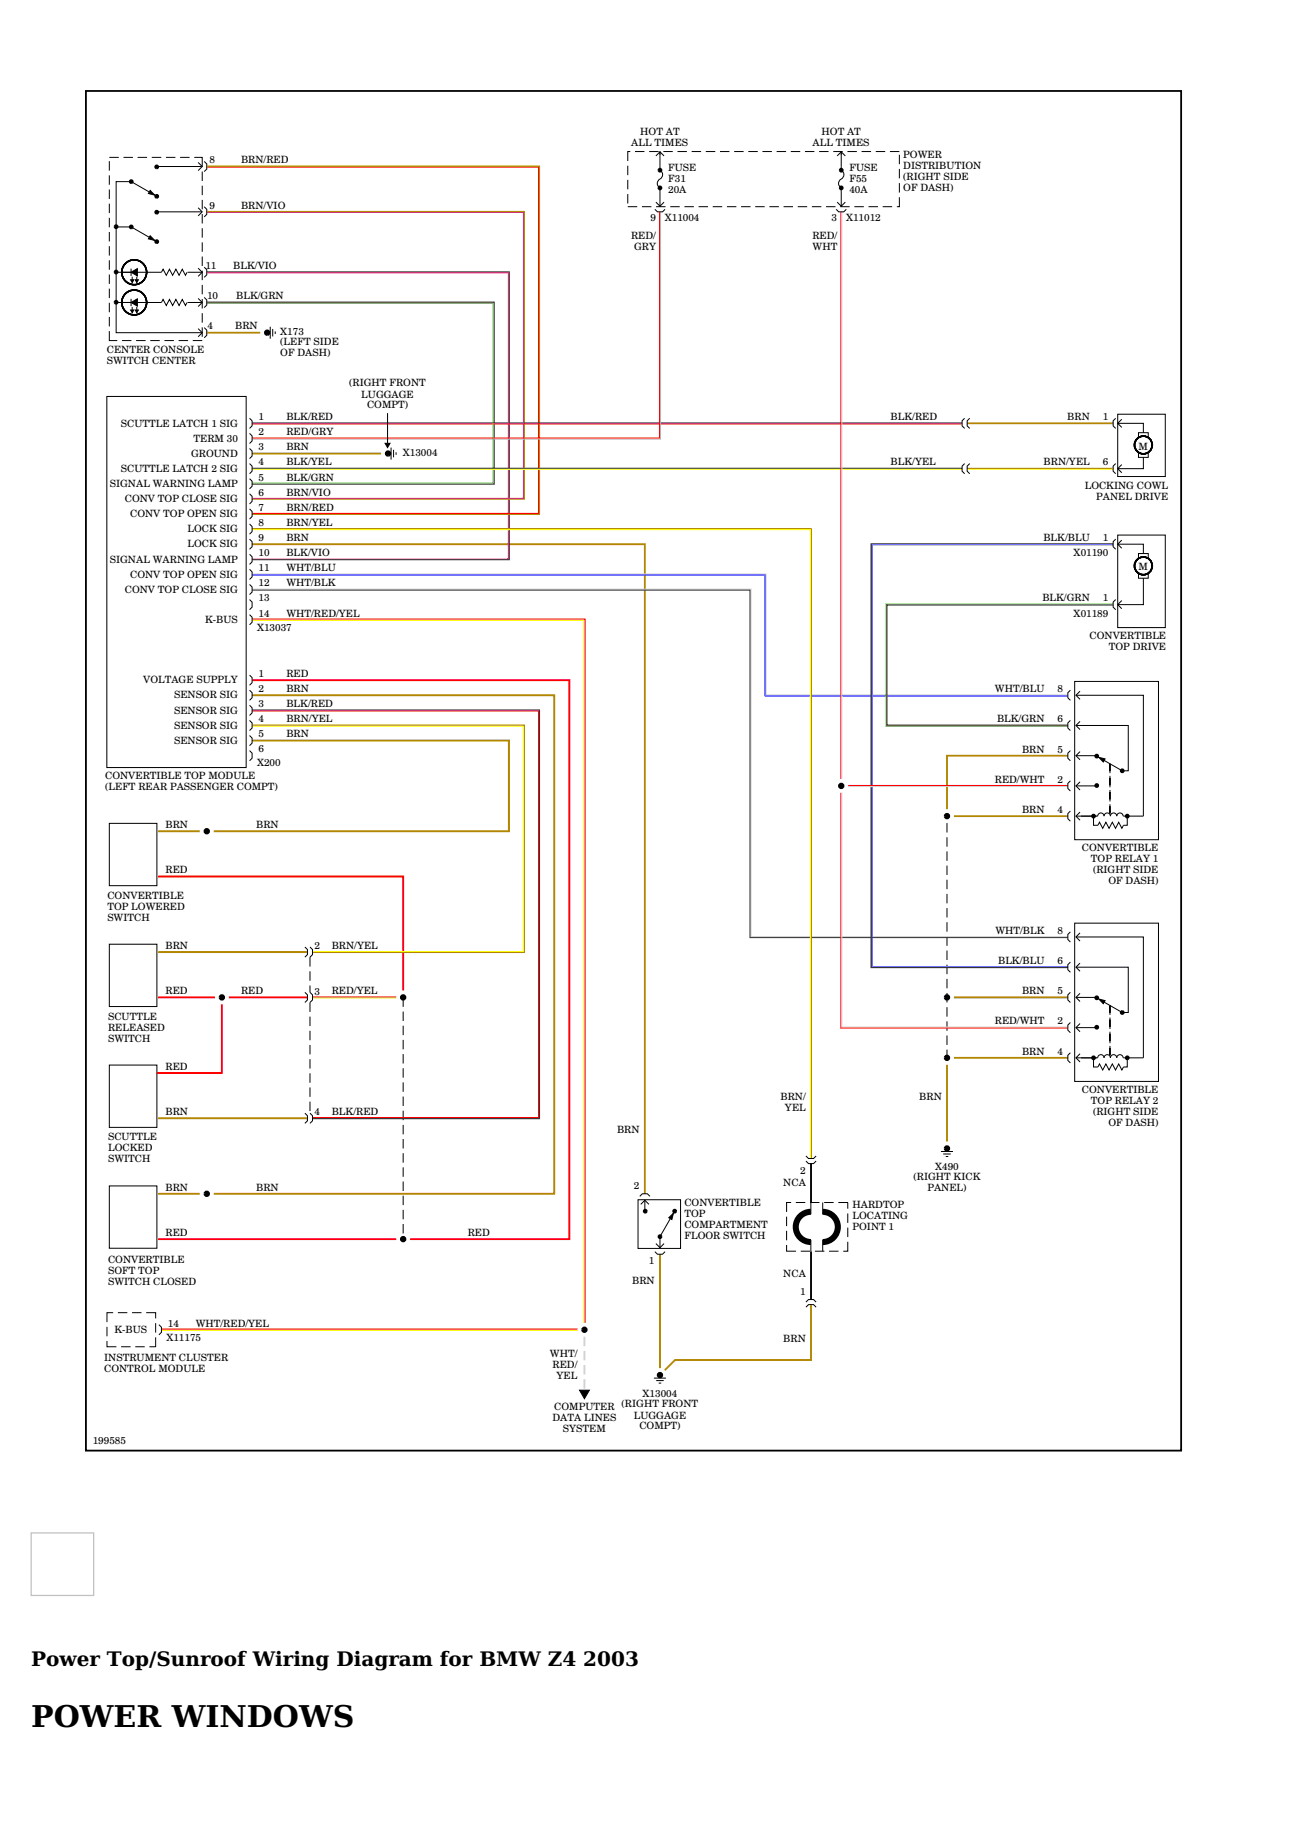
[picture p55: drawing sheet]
<svg xmlns="http://www.w3.org/2000/svg" width="210mm" height="297mm" viewBox="0 0 210 297" stroke-linecap="round" stroke-linejoin="round" font-family="sans-serif">
<defs><g id="words">
<text font-size="4.9" x="5.1" y="280.7">POWER WINDOWS</text>
<g font-size="3.3">
<text x="5.1" y="270.8">Power Top/Sunroof Wiring Diagram for BMW Z4</text>
<text x="94.8" y="270.8">2003</text>
</g>
<g font-size="1.6">
<text x="102.6" y="23.7">ALL TIMES</text>
<text x="104.1" y="21.9">HOT AT</text>
<text x="132.1" y="23.7">ALL TIMES</text>
<text x="133.6" y="21.9">HOT AT</text>
<text x="34.1" y="26.6">8</text>
<text x="39.2" y="26.6">BRN/RED</text>
<text x="108.6" y="27.8">FUSE</text>
<text x="108.6" y="29.6">F31</text>
<text x="138.1" y="29.6">F55</text>
<text x="138.1" y="27.8">FUSE</text>
<text x="146.9" y="27.5">DISTRIBUTION</text>
<text x="146.9" y="25.7">POWER</text>
<text x="146.9" y="29.3">(RIGHT SIDE</text>
<text x="34.1" y="33.9">9</text>
<text x="39.2" y="33.9">BRN/VIO</text>
<text x="105.7" y="36">9</text>
<text x="108.1" y="36">X11004</text>
<text x="108.6" y="31.4">20A</text>
<text x="135.2" y="36">3</text>
<text x="137.6" y="36">X11012</text>
<text x="138.1" y="31.4">40A</text>
<text x="146.9" y="31.1">OF DASH)</text>
<text x="102.6" y="38.9">RED/</text>
<text x="103.1" y="40.7">GRY</text>
<text x="132.1" y="38.9">RED/</text>
<text x="132.1" y="40.7">WHT</text>
<text x="33.4" y="43.7">11</text>
<text x="37.9" y="43.7">BLK/VIO</text>
<text x="33.7" y="48.7">10</text>
<text x="33.7" y="53.4">4</text>
<text x="38.2" y="53.4">BRN</text>
<text x="38.4" y="48.7">BLK/GRN</text>
<text x="17.4" y="57.4">CENTER CONSOLE</text>
<text x="17.4" y="59.1">SWITCH CENTER</text>
<text x="45.6" y="56.1">(LEFT SIDE</text>
<text x="45.6" y="57.9">OF DASH)</text>
<text x="45.6" y="54.4">X173</text>
<text x="56.8" y="62.8">(RIGHT FRONT</text>
<text x="58.7" y="64.7">LUGGAGE</text>
<text x="19.7" y="69.3">SCUTTLE LATCH 1 SIG</text>
<text x="31.5" y="71.8">TERM 30</text>
<text x="42" y="70.8">2</text>
<text x="42" y="68.3">1</text>
<text x="46.6" y="68.3">BLK/RED</text>
<text x="46.6" y="70.8">RED/GRY</text>
<text x="59.7" y="66.4">COMPT)</text>
<text x="144.8" y="68.3">BLK/RED</text>
<text x="173.5" y="68.3">BRN</text>
<text x="179.3" y="68.3">1</text>
<text x="19.7" y="76.7">SCUTTLE LATCH 2 SIG</text>
<text x="31.1" y="74.3">GROUND</text>
<text x="42" y="75.7">4</text>
<text x="42" y="73.2">3</text>
<text x="46.6" y="75.7">BLK/YEL</text>
<text x="46.6" y="73.2">BRN</text>
<text x="65.5" y="74.1">X13004</text>
<text x="144.8" y="75.7">BLK/YEL</text>
<text x="169.7" y="75.7">BRN/YEL</text>
<text x="179.3" y="75.7">6</text>
<text x="185.1" y="73.1">M</text>
<text x="17.9" y="79.2">SIGNAL WARNING LAMP</text>
<text x="20.3" y="81.6">CONV TOP CLOSE SIG</text>
<text x="42" y="80.6">6</text>
<text x="42" y="83">7</text>
<text x="42" y="78.1">5</text>
<text x="46.6" y="80.6">BRN/VIO</text>
<text x="46.6" y="83">BRN/RED</text>
<text x="46.6" y="78.1">BLK/GRN</text>
<text x="176.4" y="79.5">LOCKING COWL</text>
<text x="178.2" y="81.3">PANEL DRIVE</text>
<text x="21.2" y="84.1">CONV TOP OPEN SIG</text>
<text x="30.5" y="86.5">LOCK SIG</text>
<text x="30.5" y="89">LOCK SIG</text>
<text x="42" y="85.5">8</text>
<text x="42" y="88">9</text>
<text x="46.6" y="88">BRN</text>
<text x="46.6" y="85.5">BRN/YEL</text>
<text x="169.7" y="88">BLK/BLU</text>
<text x="179.3" y="88">1</text>
<text x="17.9" y="91.5">SIGNAL WARNING LAMP</text>
<text x="21.2" y="93.9">CONV TOP OPEN SIG</text>
<text x="42" y="95.3">12</text>
<text x="42" y="90.4">10</text>
<text x="42" y="92.9">11</text>
<text x="46.6" y="92.9">WHT/BLU</text>
<text x="46.6" y="95.3">WHT/BLK</text>
<text x="46.6" y="90.4">BLK/VIO</text>
<text x="174.6" y="90.4">X01190</text>
<text x="185.1" y="92.7">M</text>
<text x="20.3" y="96.4">CONV TOP CLOSE SIG</text>
<text x="33.4" y="101.3">K-BUS</text>
<text x="42" y="100.2">14</text>
<text x="42" y="97.8">13</text>
<text x="46.6" y="100.2">WHT/RED/YEL</text>
<text x="169.5" y="97.8">BLK/GRN</text>
<text x="174.6" y="100.2">X01189</text>
<text x="179.3" y="97.8">1</text>
<text x="41.8" y="102.6">X13037</text>
<text x="177.2" y="103.9">CONVERTIBLE</text>
<text x="180.3" y="105.7">TOP DRIVE</text>
<text x="23.3" y="111.1">VOLTAGE SUPPLY</text>
<text x="28.3" y="113.6">SENSOR SIG</text>
<text x="42" y="112.5">2</text>
<text x="42" y="110.1">1</text>
<text x="46.6" y="112.5">BRN</text>
<text x="46.6" y="110.1">RED</text>
<text x="161.8" y="112.5">WHT/BLU</text>
<text x="171.9" y="112.5">8</text>
<text x="28.3" y="118.5">SENSOR SIG</text>
<text x="28.3" y="116">SENSOR SIG</text>
<text x="42" y="117.4">4</text>
<text x="42" y="115">3</text>
<text x="42" y="119.9">5</text>
<text x="46.6" y="119.9">BRN</text>
<text x="46.6" y="117.4">BRN/YEL</text>
<text x="46.6" y="115">BLK/RED</text>
<text x="162.1" y="117.4">BLK/GRN</text>
<text x="171.9" y="117.4">6</text>
<text x="28.3" y="120.9">SENSOR SIG</text>
<text x="41.8" y="124.5">X200</text>
<text x="42" y="122.3">6</text>
<text x="166.2" y="122.3">BRN</text>
<text x="171.9" y="122.3">5</text>
<text x="17.1" y="126.6">CONVERTIBLE TOP MODULE</text>
<text x="17.1" y="128.4">(LEFT REAR PASSENGER COMPT)</text>
<text x="161.7" y="127.3">RED/WHT</text>
<text x="171.9" y="127.3">2</text>
<text x="26.9" y="134.6">BRN</text>
<text x="41.7" y="134.6">BRN</text>
<text x="166.2" y="132.2">BRN</text>
<text x="171.9" y="132.2">4</text>
<text x="26.9" y="142">RED</text>
<text x="175.9" y="138.4">CONVERTIBLE</text>
<text x="177.4" y="140.2">TOP RELAY 1</text>
<text x="177.7" y="142">(RIGHT SIDE</text>
<text x="180.2" y="143.8">OF DASH)</text>
<text x="17.5" y="146.2">CONVERTIBLE</text>
<text x="17.5" y="148">TOP LOWERED</text>
<text x="17.5" y="149.8">SWITCH</text>
<text x="26.9" y="154.3">BRN</text>
<text x="51.1" y="154.3">2</text>
<text x="53.9" y="154.3">BRN/YEL</text>
<text x="161.8" y="151.8">WHT/BLK</text>
<text x="171.9" y="151.8">8</text>
<text x="26.9" y="161.6">RED</text>
<text x="39.2" y="161.6">RED</text>
<text x="51.1" y="161.7">3</text>
<text x="53.9" y="161.6">RED/YEL</text>
<text x="162.3" y="156.7">BLK/BLU</text>
<text x="166.2" y="161.6">BRN</text>
<text x="171.9" y="161.6">5</text>
<text x="171.9" y="156.7">6</text>
<text x="17.6" y="165.8">SCUTTLE</text>
<text x="17.6" y="167.6">RELEASED</text>
<text x="161.7" y="166.6">RED/WHT</text>
<text x="171.9" y="166.6">2</text>
<text x="17.6" y="169.3">SWITCH</text>
<text x="26.9" y="173.9">RED</text>
<text x="166.2" y="171.5">BRN</text>
<text x="171.9" y="171.5">4</text>
<text x="126.9" y="178.8">BRN/</text>
<text x="149.5" y="178.8">BRN</text>
<text x="175.9" y="177.7">CONVERTIBLE</text>
<text x="177.4" y="179.5">TOP RELAY 2</text>
<text x="17.6" y="185.4">SCUTTLE</text>
<text x="26.9" y="181.3">BRN</text>
<text x="51.1" y="181.4">4</text>
<text x="53.9" y="181.3">BLK/RED</text>
<text x="100.3" y="184.2">BRN</text>
<text x="127.6" y="180.6">YEL</text>
<text x="177.7" y="181.3">(RIGHT SIDE</text>
<text x="180.2" y="183.1">OF DASH)</text>
<text x="17.6" y="187.2">LOCKED</text>
<text x="17.6" y="189">SWITCH</text>
<text x="130.1" y="190.8">2</text>
<text x="148.5" y="191.9">(RIGHT KICK</text>
<text x="152" y="190.2">X490</text>
<text x="26.9" y="193.6">BRN</text>
<text x="41.7" y="193.6">BRN</text>
<text x="103.1" y="193.4">2</text>
<text x="111.3" y="196.1">CONVERTIBLE</text>
<text x="111.3" y="197.9">TOP</text>
<text x="127.4" y="192.9">NCA</text>
<text x="138.6" y="196.5">HARDTOP</text>
<text x="150.8" y="193.7">PANEL)</text>
<text x="26.9" y="200.9">RED</text>
<text x="76" y="200.9">RED</text>
<text x="111.3" y="199.7">COMPARTMENT</text>
<text x="111.3" y="201.5">FLOOR SWITCH</text>
<text x="138.6" y="198.3">LOCATING</text>
<text x="138.6" y="200.1">POINT 1</text>
<text x="17.6" y="205.3">CONVERTIBLE</text>
<text x="17.6" y="207.1">SOFT TOP</text>
<text x="17.6" y="208.9">SWITCH CLOSED</text>
<text x="102.8" y="208.8">BRN</text>
<text x="105.5" y="205.5">1</text>
<text x="127.4" y="207.6">NCA</text>
<text x="27.3" y="215.7">14</text>
<text x="31.8" y="215.7">WHT/RED/YEL</text>
<text x="130.1" y="210.6">1</text>
<text x="16.9" y="221.3">INSTRUMENT CLUSTER</text>
<text x="18.6" y="216.7">K-BUS</text>
<text x="27.1" y="218">X11175</text>
<text x="89.4" y="220.6">WHT/</text>
<text x="127.4" y="218.1">BRN</text>
<text x="16.9" y="223.1">CONTROL MODULE</text>
<text x="89.8" y="222.4">RED/</text>
<text x="90.5" y="224.2">YEL</text>
<text x="104.5" y="227.1">X13004</text>
<text x="89.8" y="231.1">DATA LINES</text>
<text x="90.1" y="229.3">COMPUTER</text>
<text x="91.5" y="232.9">SYSTEM</text>
<text x="101.1" y="228.7">(RIGHT FRONT</text>
<text x="103" y="230.7">LUGGAGE</text>
<text x="104" y="232.3">COMPT)</text>
<text x="15.1" y="234.7">199585</text>
</g>
</g></defs>
<g fill="none" stroke="#000" stroke-width=".16">
<path d="M17.8 25.6h1.5M17.8 26.2v1.5M17.8 28.5v1.5M17.8 30.8v1.5M17.8 33.1v1.5M17.8 35.4v1.5M17.8 37.7v1.6M18.9 36.9h2.4l3 1.7M20.1 25.6h1.5M22.4 25.6h1.5M24.3 31.2l-3-1.7h-2.4v24.6h13.9M24.4 31l.8 .7-1.1-.2z"/>
<path d="M24.4 38.3l.8 .8-1.1-.3zM24.7 25.6h1.5M25.4 27.1h7.3M25.4 34.4h7.3M27 25.6h1.5M29.3 25.6h1.5M31.6 25.6h1.3v1.5M32.2 33.8l.7 .6-.7 .7M32.2 26.4l.7 .7-.7 .6M32.9 27.9v1.5M32.9 30.2v1.5M32.9 32.5v1.5"/>
<path d="M32.9 34.8v1.5M32.9 37.1v1.5M32.9 39.4v1.5M33.2 33.6l.4 .4v.9l-.4 .4M33.2 26.2l.4 .5v.8l-.4 .4M102.1 26.9v1.6M102.1 29.2v1.6M102.1 31.5v1.6M102.1 33.6h1.5M102.5 24.6h-.4v1.6M103.2 24.6h1.6M104.4 33.6h1.5"/>
<path d="M105.5 24.6h1.6M106.5 34l.4 .4h.8l.4-.4M106.6 25.4l.7-.7 .7 .7M106.6 32.9l.7 .6 .7-.6M106.7 33.6h1.5M107.3 24.6v3.1a.89 .89 0 0 1 .4 .9 .89 .89 0 0 1-.6 .7 .81 .81 0 0 0 .2 1.2v3.1M107.9 24.6h1.5M109 33.6h1.5M110.2 24.6h1.5M111.3 33.6h1.5M112.5 24.6h1.5M113.6 33.6h1.5"/>
<path d="M114.8 24.6h1.5M115.9 33.6h1.5M117.1 24.6h1.5M118.2 33.6h1.5M119.4 24.6h1.5M120.5 33.6h1.5M121.7 24.6h1.5M122.8 33.6h1.5M124 24.6h1.5M125.1 33.6h1.5M126.3 24.6h1.5M127.4 33.6h1.5"/>
<path d="M128.6 24.6h1.5M129.7 33.6h1.5M130.9 24.6h1.5M132 33.6h1.5M133.2 24.6h1.5M134.3 33.6h1.5M135.5 24.6h1.5M136 34l.4 .4h.8l.4-.4M136.1 25.4l.7-.7 .6 .7M136.1 32.9l.7 .6 .6-.6M136.6 33.6h1.5M136.8 24.6v3.1a.89 .89 0 0 1 .4 .9 .89 .89 0 0 1-.7 .7 .81 .81 0 0 0 .3 1.2v3.1"/>
<path d="M137.8 24.6h1.5M138.9 33.6h1.5M140.1 24.6h1.5M141.2 33.6h1.5M142.4 24.6h1.5M143.5 33.6h1.6M144.7 24.6h1.5M146.2 32.1v1.5h-.4M146.2 25.2v1.5M146.2 27.5v1.5M146.2 29.8v1.5M17.8 53.8v1.6h1.3"/>
<path d="M17.8 40v1.6M17.8 42.3v1.6M17.8 44.6v1.6M17.8 46.9v1.6M17.8 49.2v1.6M17.8 51.5v1.6M19.8 55.4h1.6M21.2 50.4h.5l-.2 .4zM21.2 45.5h.5l-.2 .4zM21.3 49.2l1-.6v1.2zM21.3 44.3l1-.6v1.2zM21.3 43.7v1.2"/>
<path d="M21.3 48.6v1.2M21.5 45v.5M21.5 49.9v.5M22 50.4h.5l-.3 .4zM22 45.5h.5l-.3 .4zM22.1 55.4h1.6M22.2 45v.5M22.2 49.9v.5M24.4 55.4h1.6M26.7 55.4h1.6M29 55.4h1.6M30.4 49.2l-.2 .5-.6-1-.5 1-.5-1-.5 1-.5-1-.6 1-.5-1-.2 .5h-7.4"/>
<path d="M30.4 44.3l-.2 .5-.6-1-.5 1-.5-1-.5 1-.5-1-.6 1-.5-1-.2 .5h-7.4M30.5 44.3h2.3M30.5 49.2h2.3M31.3 55.4h1.6M32.2 53.4l.7 .7-.7 .7M32.2 43.6l.7 .7-.7 .6M32.2 48.5l.7 .7-.7 .6M32.9 41.7v1.5M32.9 44v1.5M32.9 46.3v1.5M32.9 48.6v1.6M32.9 50.9v1.6"/>
<path d="M32.9 53.2v1.6M33.2 53.3l.4 .4v.8l-.4 .4M33.2 48.4l.4 .4v.8l-.4 .4M33.2 43.4l.4 .5v.8l-.4 .4M43.9 53.1v2M44.3 53.5v1.2M44.7 53.9v.4M17.4 64.5h22.6v60.3h-22.6zM40.6 77.8l.4 .4v.9l-.4 .4M40.6 75.4l.4 .4v.8l-.4 .4M40.6 72.9l.4 .4v.9l-.4 .4M40.6 70.5l.4 .4v.8l-.4 .4"/>
<path d="M40.6 68l.4 .4v.8l-.4 .5M62.6 72.1h.8l-.4 .7zM63 67.2v4.9M63.6 72.8v1.9M64 73.1v1.2M64.4 73.5v.4M156.8 68l-.4 .4v.8l.4 .5M156.8 75.4l-.4 .4v.8l.4 .4M157.7 68l-.4 .4v.8l.4 .5M157.7 75.4l-.4 .4v.8l.4 .4M181.4 68l-.4 .4v.8l.4 .5M181.4 75.4l-.4 .4v.8l.4 .4"/>
<path d="M181.7 67.3h7.8v10.2h-7.8zM181.7 68.8h4.2v1.5M182.4 68.2l-.7 .6 .7 .7M182.4 75.5l-.7 .7 .7 .7M185.1 73.6v.8h1.6v-.8M185.1 71.1v-.8h1.6v.8M185.9 74.4v1.8h-4.2M40.6 97.5l.4 .4v.8l-.4 .4M40.6 95l.4 .4v.9l-.4 .4M40.6 92.6l.4 .4v.8l-.4 .4M40.6 90.1l.4 .4v.8l-.4 .5M40.6 87.7l.4 .4v.8l-.4 .4"/>
<path d="M40.6 85.2l.4 .4v.8l-.4 .4M40.6 82.7l.4 .5v.8l-.4 .4M40.6 80.3l.4 .4v.8l-.4 .4M40.6 99.9l.4 .4v.9l-.4 .4M181.4 87.7l-.4 .4v.8l.4 .4M181.4 97.5l-.4 .4v.8l.4 .4M181.7 87h7.8v15h-7.8zM181.7 88.5h4.2v1.5M182.4 87.8l-.7 .7 .7 .6M182.4 97.6l-.7 .7 .7 .7M185.1 93.2v.8h1.6v-.8M185.1 90.8v-.8h1.6v.8"/>
<path d="M185.9 94v4.3h-4.2M40.6 119.6l.4 .4v.8l-.4 .4M40.6 117.1l.4 .4v.9l-.4 .4M40.6 114.7l.4 .4v.8l-.4 .4M40.6 112.2l.4 .4v.9l-.4 .4M40.6 109.8l.4 .4v.8l-.4 .4M174 112.2l-.4 .4v.9l.4 .4M174 117.1l-.4 .4v.9l.4 .4M174.7 110.8h13.7v25.7h-13.7zM175 118h8.4v7.3h-1.2M175 113h10.9v19.7h-3.3a.53 .53 0 0 0-.5-.5 .53 .53 0 0 0-.5 .5 .52 .52 0 0 0-.5-.5 .52 .52 0 0 0-.6 .5 .52 .52 0 0 0-.5-.5 .52 .52 0 0 0-.5 .5 .52 .52 0 0 0-.5-.5 .52 .52 0 0 0-.5 .5h-3.6M175.6 112.4l-.7 .6 .7 .7"/>
<path d="M175.6 117.3l-.7 .7 .7 .6M17.8 133.9h7.7v10.1h-7.7zM40.6 122l.4 .5v.8l-.4 .4M154 133.8v1.6M154 136.1v1.6M154 138.4v1.6M174 126.9l-.4 .5v.8l.4 .4M174 131.9l-.4 .4v.8l.4 .4M174 122l-.4 .5v.8l.4 .4M174.9 127.8h3.4M174.9 122.9h3.4M175.6 132l-.7 .7 .7 .7"/>
<path d="M175.6 127.1l-.7 .7 .7 .6M175.6 122.2l-.7 .7 .7 .6M177.8 132.6v1.6h.7l.3-.5 .5 1 .5-1 .5 1 .6-1 .5 1 .5-1 .5 1 .3-.5h.6v-1.6M178.6 123.1l1.1 .3-.3 .5zM179.5 123.6l3 1.7M180.5 130.7v1.6v-1.2M180.5 124.2v1.5M180.5 126.1v1.9M180.5 128.4v1.9M17.8 153.5h7.7v10.1h-7.7zM49.6 154l.4 .4v.8l-.4 .4M50.4 154l.4 .4v.8l-.4 .4v1.6"/>
<path d="M50.4 157.9v1.6M154 140.7v1.6M154 143v1.6M154 145.3v1.6M154 147.6v1.6M154 149.9v1.6M154 152.2v1.6M154 154.5v1.6M154 156.8v1.6M154 159.1v1.6M174 151.5l-.4 .4v.8l.4 .5M174 156.4l-.4 .4v.9l.4 .4"/>
<path d="M174.7 150.1h13.7v25.7h-13.7zM175 157.2h8.4v7.4h-1.2M175 152.3h10.9v19.7h-3.3a.53 .53 0 0 0-.5-.5 .53 .53 0 0 0-.5 .5 .52 .52 0 0 0-.5-.5 .52 .52 0 0 0-.6 .5 .52 .52 0 0 0-.5-.5 .52 .52 0 0 0-.5 .5 .52 .52 0 0 0-.5-.5 .52 .52 0 0 0-.5 .5h-3.6M175.6 156.6l-.7 .6 .7 .7M175.6 151.7l-.7 .6 .7 .7M17.8 173.2h7.7v10.1h-7.7zM49.6 161.3l.4 .4v.9l-.4 .4M50.4 160.2v1.1l.4 .4v.9l-.4 .4v1.5M50.4 165.3v1.5M50.4 167.6v1.5M50.4 169.9v1.5M50.4 172.2v1.5"/>
<path d="M50.4 174.5v1.5M50.4 176.8v1.5M50.4 179.1v1.5M65.5 162.2v1.5M65.5 164.5v1.5M65.5 166.8v1.5M65.5 169.1v1.5M65.5 171.4v1.5M65.5 173.7v1.5M65.5 176v1.5M65.5 178.3v1.5M154 161.4v1.6"/>
<path d="M154 163.8v1.5M154 166.1v1.5M154 168.4v1.5M154 170.7v1.3M174 161.3l-.4 .4v.9l.4 .4M174 166.2l-.4 .5v.8l.4 .4M174 171.2l-.4 .4v.8l.4 .4M174.9 167.1h3.4M174.9 162.2h3.4M175.6 171.3l-.7 .7 .7 .6M175.6 166.4l-.7 .7 .7 .6M175.6 161.5l-.7 .7 .7 .6"/>
<path d="M177.8 171.9v1.6h.7l.3-.5 .5 1 .5-1 .5 1 .6-1 .5 1 .5-1 .5 1 .3-.5h.6v-1.6M178.6 162.4l1.1 .3-.3 .5zM179.5 162.9l3 1.7M180.5 170v1.6v-1.2M180.5 163.5v1.5M180.5 165.4v1.9M180.5 167.7v1.9M17.8 192.8h7.7v10.1h-7.7zM49.6 181l.4 .4v.8l-.4 .4M50.4 181l.4 .4v.8l-.4 .4M65.5 180.6v1.5M65.5 182.9v1.5"/>
<path d="M65.5 185.2v1.5M65.5 187.5v1.5M65.5 189.8v1.5M65.5 192.1v1.5M65.5 194.4v1.5M65.5 196.7v1.5M65.5 199v1.5M103.7 195.1h7v7.9h-7zM104 194.5l.4-.4h.9l.4 .4M104.2 195.8l.6-.7 .7 .7M104.8 195.1v1.8M108.7 198l.8-.8-.3 1.1z"/>
<path d="M109 198.1l-1.7 3v1.8M127.9 197.8v1.5M128.6 195.5h-.7v1.5M129.4 195.5h1.5M131 187.9l.5 .5h.8l.4-.5M131 188.8l.5 .4h.8l.4-.4M131.7 195.5h1.5M131.8 195.5v1.9M133.8 195.5v1.9M134 195.5h1.5M136.3 195.5h1.5v1M137.8 197.3v1.5"/>
<path d="M137.8 199.6v1.5M153 187.2h1.9M153.4 187.6h1.2M153.8 188h.4M17.4 218v1h1.5M17.4 215.7v1.6M18.4 213.4h-1v1.6M19.2 213.4h1.5M19.7 219h1.5M21.5 213.4h1.5M22 219h1.5M23.8 213.4h1.5v1"/>
<path d="M25.3 215.1v1.6M25.3 217.4v1.6h-1M25.8 215.4l.5 .4v.8l-.5 .4M65.5 201.3v.2M106.5 203.5l.4 .4h.8l.4-.4M106.6 202.2l.7 .6 .7-.6M127.9 202.4v1h1.5M127.9 200.1v1.5M130.2 203.4h1.5M131 212.5l.5-.4h.8l.4 .4M131 211.7l.5-.4h.8l.4 .4M131.8 201.6v1.8"/>
<path d="M132.5 203.4h1.5M133.8 201.6v1.8M134.8 203.4h1.5M137.8 201.9v1.5h-.7M94.2 226h1.6l-.8 1.4zM106.3 224.1h2M106.7 224.5h1.2M107.1 224.9h.4"/>
<circle cx="21.8" cy="49.2" r="2.07"/>
<circle cx="21.8" cy="44.3" r="2.07"/>
<circle cx="21.8" cy="49.2" r="2.06"/>
<circle cx="21.8" cy="44.3" r="2.06"/>
<circle cx="21.8" cy="49.2" r="2.05"/>
<circle cx="21.8" cy="44.3" r="2.05"/>
<circle cx="21.8" cy="49.2" r="2.04"/>
<circle cx="21.8" cy="44.3" r="2.04"/>
<circle cx="21.8" cy="49.2" r="2.02"/>
<circle cx="21.8" cy="44.3" r="2.02"/>
<circle cx="21.8" cy="49.2" r="2.01"/>
<circle cx="21.8" cy="44.3" r="2.01"/>
<circle cx="21.8" cy="49.2" r="2"/>
<circle cx="21.8" cy="44.3" r="2"/>
<circle cx="21.8" cy="44.3" r="1.99"/>
<circle cx="21.8" cy="49.2" r="1.99"/>
<circle cx="21.8" cy="44.3" r="1.97"/>
<circle cx="21.8" cy="49.2" r="1.97"/>
<circle cx="185.9" cy="72.3" r="1.45"/>
<circle cx="185.9" cy="72.3" r="1.5"/>
<circle cx="185.9" cy="72.3" r="1.48"/>
<circle cx="185.9" cy="72.3" r="1.43"/>
<circle cx="185.9" cy="72.3" r="1.44"/>
<circle cx="185.9" cy="72.3" r="1.49"/>
<circle cx="185.9" cy="72.3" r="1.42"/>
<circle cx="185.9" cy="72.3" r="1.47"/>
<circle cx="185.9" cy="72.3" r="1.38"/>
<circle cx="185.9" cy="72.3" r="1.39"/>
<circle cx="185.9" cy="72.3" r="1.41"/>
<circle cx="185.9" cy="92" r="1.45"/>
<circle cx="185.9" cy="92" r="1.5"/>
<circle cx="185.9" cy="92" r="1.48"/>
<circle cx="185.9" cy="92" r="1.43"/>
<circle cx="185.9" cy="92" r="1.49"/>
<circle cx="185.9" cy="92" r="1.44"/>
<circle cx="185.9" cy="92" r="1.42"/>
<circle cx="185.9" cy="92" r="1.47"/>
<circle cx="185.9" cy="92" r="1.38"/>
<circle cx="185.9" cy="92" r="1.39"/>
<circle cx="185.9" cy="92" r="1.41"/>
</g>
<g fill="#000">
<path d="M24.4 31l.8 .7-1.1-.2zM24.4 38.3l.8 .8-1.1-.3zM21.2 50.4h.5l-.2 .4zM21.2 45.5h.5l-.2 .4zM22 50.4h.5l-.3 .4zM22 45.5h.5l-.3 .4zM21.3 49.2l1-.6v1.2zM21.3 44.3l1-.6v1.2zM62.6 72.1h.8l-.4 .7zM178.6 123.1l1.1 .3-.3 .5zM178.6 162.4l1.1 .3-.3 .5zM108.7 198l.8-.8-.3 1.1z"/>
<path d="M94.2 226h1.6l-.8 1.4z"/>
</g>
<g fill="none" stroke="#000" stroke-width=".38">
<circle cx="18.9" cy="36.9" r=".19"/>
<circle cx="21.3" cy="29.5" r=".19"/>
<circle cx="21.3" cy="36.9" r=".19"/>
<circle cx="25.5" cy="34.5" r=".19"/>
<circle cx="25.5" cy="27.1" r=".19"/>
<circle cx="25.5" cy="31.9" r=".19"/>
<circle cx="25.5" cy="39.3" r=".19"/>
<circle cx="107.3" cy="30.5" r=".19"/>
<circle cx="107.3" cy="27.7" r=".19"/>
<circle cx="136.8" cy="30.5" r=".19"/>
<circle cx="136.8" cy="27.7" r=".19"/>
<circle cx="18.9" cy="49.1" r=".19"/>
<circle cx="18.9" cy="44.2" r=".19"/>
<circle cx="177.8" cy="132.7" r=".19"/>
<circle cx="178.3" cy="122.9" r=".19"/>
<circle cx="178.3" cy="127.7" r=".19"/>
<circle cx="182.5" cy="125.3" r=".19"/>
<circle cx="183.3" cy="132.7" r=".19"/>
<circle cx="177.8" cy="172" r=".19"/>
<circle cx="178.3" cy="162.2" r=".19"/>
<circle cx="178.3" cy="167" r=".19"/>
<circle cx="182.5" cy="164.6" r=".19"/>
<circle cx="183.3" cy="172" r=".19"/>
<circle cx="104.9" cy="196.9" r=".19"/>
<circle cx="109.7" cy="196.9" r=".19"/>
<circle cx="107.3" cy="201.1" r=".19"/>
</g>
<path d="M41 110.6h51.6v90.9h-25.9M25.7 142.5h39.8v18.5M25.7 162.2h9.2M36.1 163.3v11.1h-10.6M37.2 162.2h12.8M25.7 201.5h38.7" fill="none" stroke="#f00" stroke-width=".31"/>
<g fill="none" stroke="#000" stroke-width=".52">
<circle cx="43.4" cy="54.1" r=".26"/>
<circle cx="63.1" cy="73.7" r=".26"/>
<circle cx="33.6" cy="135.1" r=".26"/>
<circle cx="136.8" cy="127.8" r=".26"/>
<circle cx="154" cy="132.7" r=".26"/>
<circle cx="36.1" cy="162.2" r=".26"/>
<circle cx="65.5" cy="162.2" r=".26"/>
<circle cx="154" cy="162.2" r=".26"/>
<circle cx="154" cy="172" r=".26"/>
<circle cx="33.6" cy="194.1" r=".26"/>
<circle cx="154" cy="186.7" r=".26"/>
<circle cx="65.5" cy="201.5" r=".26"/>
<circle cx="95" cy="216.2" r=".26"/>
<circle cx="107.3" cy="223.6" r=".26"/>
</g>
<path d="M136.9 34.4v92.2M41 100.8h54v114.3M136.9 128.9v38.1h36.7M137.9 127.9h35.7M26.3 216.2h67.6" fill="none" stroke="#d2d2d2" stroke-width=".16"/>
<g fill="none" stroke="#b28600" stroke-width=".31">
<path d="M33.6 54.1h8.7M41 73.7h21M157.3 68.8h23.7M41 88.5h63.8v105.6M41 113h49.1v81.1h-55.4M25.7 135.1h6.8M41 120.4h41.7v14.7h-48M155.1 132.7h18.5M173.6 122.9h-19.6v8.7M25.7 154.8h24.3M154 173.1v12.5M155.1 162.2h18.5"/>
<path d="M155.1 172h18.5M25.7 194.1h6.8M25.7 181.8h24.3M107.3 203.9v18.5M131.9 212.1v9h-22.1l-1.7 1.7"/>
</g>
<path d="M131.9 189.2v6.3M131.9 203.5v7.8" fill="none" stroke="#000" stroke-width=".31"/>
<path d="M95 217.3v1.6M95 219.6v1.6M95 221.9v1.6M95 224.2v1.6" fill="none" stroke="#d2d2d2" stroke-width=".31"/>
<path d="M33.6 44.2h49.2v46.8h-41.8M33.6 49.1h46.7v29.6h-39.3M41 68.8h115.4M41 76.1h115.4M181 88.4h-39.4v68.9h32M181 98.4h-36.8v19.5h29.4M41 115.4h46.7v66.5h-36.9" fill="none" stroke="#323232" stroke-width=".2"/>
<path d="M33.6 34.5h51.5v46.5h-44.1M33.6 44.4h49v46.4h-41.6" fill="none" stroke="#f0f" stroke-width=".16"/>
<path d="M33.6 49.3h46.6v29.3h-39.2M181 98.2h-37v19.9h29.6" fill="none" stroke="#39e500" stroke-width=".16"/>
<path d="M33.6 34.4h51.6v46.8h-44.2M33.6 27h54.1v56.6h-46.7M157.3 76.1h23.7M41 86h90.9v102.4M41 117.9h44.2v36.9h-34.4" fill="none" stroke="#b28600" stroke-width=".2"/>
<path d="M33.6 27.2h54v56.3h-46.6M41 68.9h115.4M41 100.6h54.1v114.5M41 115.6h46.6v66.1h-36.8M26.3 216.1h67.6" fill="none" stroke="#f00" stroke-width=".16"/>
<path d="M107.3 34.4v36.8h-66.3M136.7 34.4v92.2M136.7 128.9v38.2h36.9M137.9 127.7h35.7M50.8 162.1h13.6" fill="none" stroke="#f00" stroke-width=".2"/>
<path d="M107.4 34.4v37h-66.4" fill="none" stroke="#afafaf" stroke-width=".16"/>
<path d="M41 76.3h115.4M157.3 76.3h23.7M41 86.1h90.8v102.3M41 100.9h53.9v114.2M41 118.1h44.1v36.6h-34.3M50.8 162.3h13.6M26.3 216.3h67.6" fill="none" stroke="#ff0" stroke-width=".16"/>
<path d="M41 93.3h83.5v19.7h49.1M41 95.8h81.1v56.5h51.5" fill="none" stroke="#d2d2d2" stroke-width=".2"/>
<path d="M41 93.5h83.4v19.6h49.2M181 88.6h-39.2v68.5h31.8" fill="none" stroke="#00f" stroke-width=".16"/>
<path d="M41 95.9h80.9v56.5h51.7" fill="none" stroke="#323232" stroke-width=".16"/>
<path d="M131.8 197a2.46 2.46 0 0 0-2.4 2.5 2.46 2.46 0 0 0 2.4 2.4M133.8 197a2.46 2.46 0 0 1 2.4 2.5 2.46 2.46 0 0 1-2.4 2.4" fill="none" stroke="#000" stroke-width=".98" stroke-linecap="butt"/>
<path d="M14 14.8h178v221h-178z" fill="none" stroke="#000" stroke-width=".29"/>
<path d="M5.1 249.2h10.1v10.2h-10.1z" fill="none" stroke="#c0c0c0" stroke-width=".2"/>
<use href="#words"/>
</svg>
